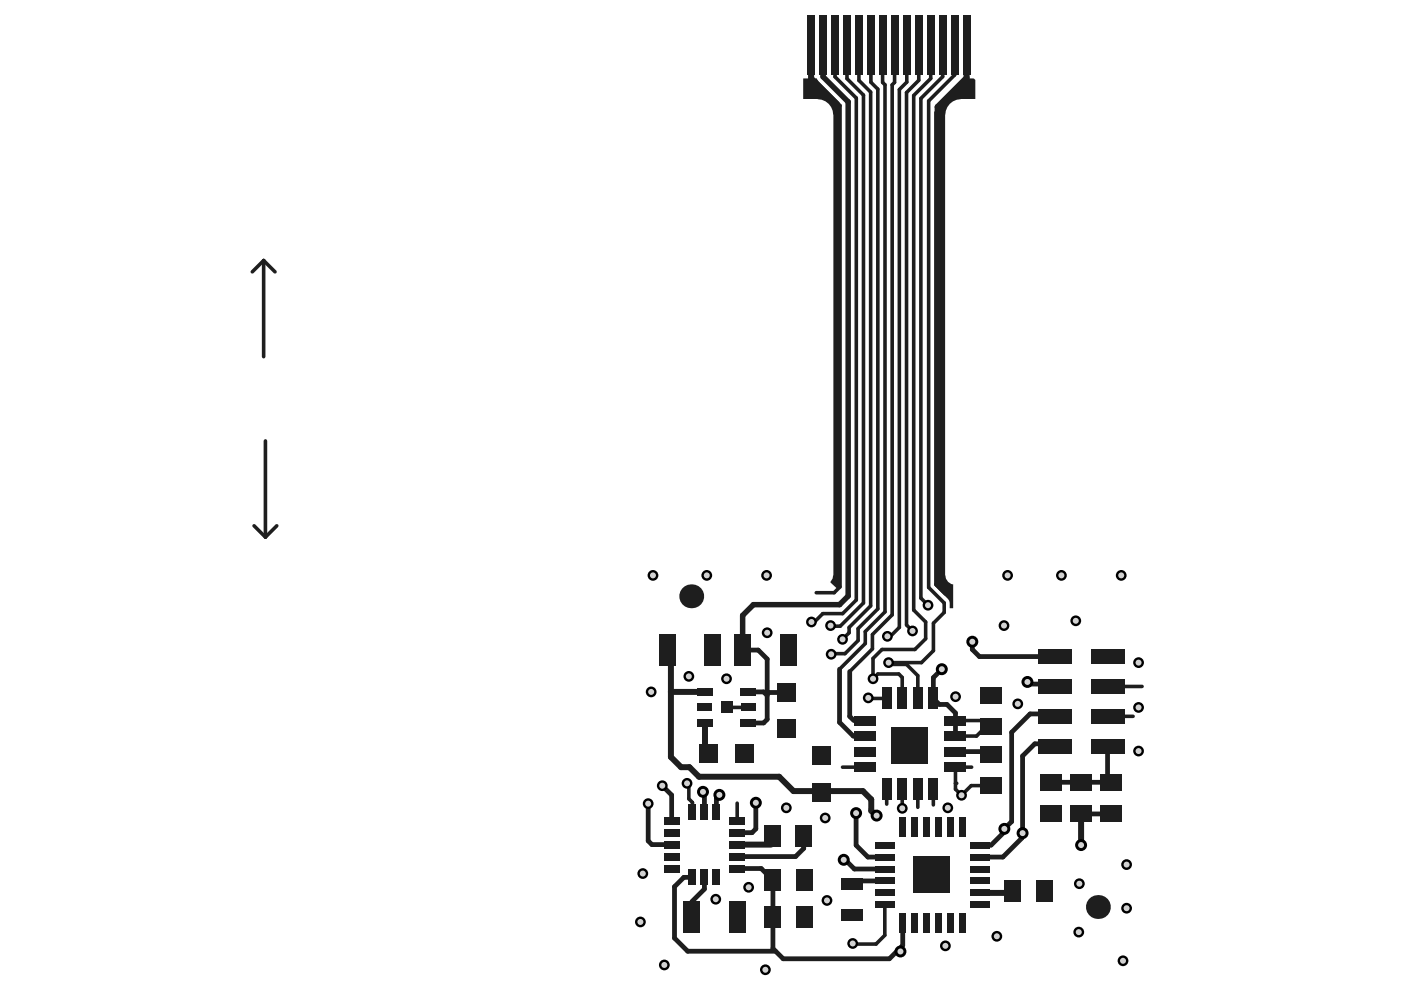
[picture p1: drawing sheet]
<svg xmlns="http://www.w3.org/2000/svg" width="297mm" height="210mm" viewBox="0 0 297 210" stroke-linecap="round" stroke-linejoin="round" font-family="sans-serif">
<g fill="#1e1e1e">
<path d="M204.8 16.6h1.7l.3 .4v4h-3a3.5 3.5 0 0 0-3.4 3.4v97.5a2.09 2.09 0 0 0 1.7 2v5.1h-.7a2.12 2.12 0 0 0-.4-2l-2.9-2.9v-100.4l6.7-6.6z"/>
<path d="M171.3 9.5h1.3v7.1h.6l.3 .6 4.5 4.5v102.8l-.6 .2-1.3-1.2 .4-.8 .2-.8v-97.5a3.5 3.5 0 0 0-3.4-3.4h-3v-4.4h1z"/>
</g>
<path d="M53.5 57.6l2.4-2.4 2.4 2.4" fill="none" stroke="#1e1e1e" stroke-width=".76"/>
<path d="M137.4 178.3l.8 .8h4.2M140.4 166.6l2 2" fill="none" stroke="#1e1e1e" stroke-width="1"/>
<path d="M142.2 160.5l2.2 2.2" fill="none" stroke="#1e1e1e" stroke-width="1.3"/>
<circle cx="142.2" cy="146.7" r=".38" fill="#1e1e1e"/>
<path d="M172 9.5v6.8M141.5 137.8l.7 .8M162.7 147.2v.3M184.1 148l.1 .1M146 166.1v3.3l.8 .7v2M178.6 162.7h4.7M180.8 200.2h4.9" fill="none" stroke="#1e1e1e" stroke-width=".76"/>
<path d="M157.5 137.8h3.3l1.9 1.9M158.6 146.7h3.3l.8 .8v5M163 146.8l-.3 .4M180.9 156.1h2.4M149.4 167.9v4.2M152.5 168.5l-.6 .7v2.9M160.3 175.7l-.9 .8h-3.1M170.4 177.2v2.7l-1.7 1.7M181.5 179.2l2.5 2.5M149.4 186v2.5l-2.7 2.7M163.9 195.5v5.6" fill="none" stroke="#1e1e1e" stroke-width="1"/>
<path d="M149.5 160.4l.6 .6M182.9 167.7l1.8 1.8v2.4l1.2 1" fill="none" stroke="#1e1e1e" stroke-width="1.3"/>
<path d="M174.5 9.5v6.8M159.7 128.2l-2.2 2.3" fill="none" stroke="#1e1e1e" stroke-width="1.2"/>
<circle cx="178.6" cy="135.6" r=".38" fill="#1e1e1e"/>
<g fill="none" stroke="#1e1e1e" stroke-width=".76">
<path d="M172 16.3l6.1 6.1v102l-1.2 1.3h-3.8M177 9.5v6.8l4.6 4.5v106.4l-2.9 2.9h-4.2l-2.2 2.2M179.6 9.5v7.2l3.5 3.5v107.6l-5 5h-2.3M182.1 9.5v7.6l2.5 2.4v109l-4.6 4.5v1.2l-1.4 1.4M184.6 9.5v7.9l1.5 1.5v110.2l-4.2 4.2v2.5l-2.8 2.8h-2.5M187.1 14.9v2.6l.5 .5v111.7l-4.1 4.2v2.5l-5.5 5.5M187.2 9.5l.2 .2M189.7 14.9v2.6l-.5 .5v112.4l-4.2 4.1v3.1l-4.8 4.8M192.3 9.5v7.9l-1.6 1.6v114l-1.9 1.9M194.8 9.5v7.5l-2.6 2.6v112.9l1.3 1.3M197.3 9.5v7.1l-3.6 3.7v109l2.6 2.6v3.5l-2.3 2.3h-7l-1.9 1.9v4.3l1-1h4.5l.7 .7v4.5M199.9 9.5v6.8l-4.7 4.6v105.9l1.6 1.5"/>
<path d="M202.4 9.5v6.4l-5.5 5.5v103.2l3.3 3.2v2l-2.3 2.3v5.9l-2.5 2.5h-7l.4 .4h3.4l2.4 2.4v4.8M55.9 55.2v20.4M56.3 93.5v20.4M53.9 111.5l2.4 2.4M58.7 111.5l-2.4 2.4M198.4 123.9l2 2M154 150h4.6M181 152.8h2.3M184.2 148.1h3.8M202.6 152.8h6.2M208.7 154.4l-1.7 1.7h-4.4M234.8 145.5h7.3"/>
<path d="M234.8 151.9h5.4M156.3 170.3v3.7M188 167.3v3.2M191.3 167.3v4.1M194.6 167.3v3.9M197.9 167.3v3.4M202.6 166.1h.3M206 162.7h-3.4v4.6l1.3 1.3 2-2h4.2M146.7 191.2v3.3M187.6 191.9v6.4l-1.9 1.9"/>
</g>
<path d="M174.5 16.3l5.3 5.3v104.8l-1.8 1.8h-18.3M157.5 130.5v7.3" fill="none" stroke="#1e1e1e" stroke-width="1.2"/>
<g fill="none" stroke="#1e1e1e" stroke-width="1">
<path d="M162.7 139.7v7.5M206.1 136.1v1.6l1.6 1.5h16M162.7 152.5l-.8 .8h-3.3M163 146.8h3.5M178 141.9v11.3l2.9 2.9M180.2 142.4v9.5l.8 .9M199.7 141.9l-1.8 1.8v4.4l1.3 1.3h1.6l1.8 1.8v4.9M202.6 159.4h7.5M217.8 144.6l.5 .4h5.4M223.7 151.4h-5.3l-3.9 3.9v18.9l-1.6 1.5M223.7 157.7h-4.3l-2.6 2.6v16.3M234.8 157.7v7.5l.9 .8"/>
<path d="M137.4 170.4v7.9M142.4 168.6v5.4M160.3 170.2v5.5M181.5 172.8v6.4M213.6 175.7l-3.5 3.5h-2.2M216.7 176.6v1.1l-4.1 4h-4.7M222.7 165.9h12.8M229.2 179.2h.1M229.2 172.6h6.5M146.8 186h-1.8l-2 2v10.9l2.8 2.8h18.6M156.3 184.1h5.1l2.5 2.5v7.7M156.3 181.6h12.4"/>
<path d="M179 182.1l2.1 2.2h6.5M181.3 186.8h6.3M184 181.7h3.6M191.4 195.7v4.8l-2.8 2.8h-22.5l-2.2-2.2"/>
</g>
<path d="M204.9 9.5v7l-6.1 6.2v101.2M142.2 138.6v21.9M142.2 146.7h7.3M149.5 153.3v7.1M144.4 162.7h1.8l2 2h17l3 3h14.7M156.3 179.1h7.2M229.2 172.6v6.6M207.9 189.3h6.2" fill="none" stroke="#1e1e1e" stroke-width="1.3"/>
<circle cx="238.9" cy="192.6" r="1.14" fill="#000"/>
<circle cx="238.9" cy="192.6" r=".63" fill="#d2d2d2"/>
<circle cx="213.6" cy="122" r="1.14" fill="#000"/>
<circle cx="213.6" cy="122" r=".63" fill="#d2d2d2"/>
<circle cx="225" cy="122" r="1.14" fill="#000"/>
<circle cx="225" cy="122" r=".63" fill="#d2d2d2"/>
<circle cx="237.7" cy="122" r="1.14" fill="#000"/>
<circle cx="237.7" cy="122" r=".63" fill="#d2d2d2"/>
<circle cx="215.8" cy="149.2" r="1.14" fill="#000"/>
<circle cx="215.8" cy="149.2" r=".63" fill="#d2d2d2"/>
<circle cx="154" cy="143.9" r="1.14" fill="#000"/>
<circle cx="154" cy="143.9" r=".63" fill="#d2d2d2"/>
<circle cx="136.3" cy="185.2" r="1.14" fill="#000"/>
<circle cx="136.3" cy="185.2" r=".63" fill="#d2d2d2"/>
<circle cx="135.8" cy="195.5" r="1.14" fill="#000"/>
<circle cx="135.8" cy="195.5" r=".63" fill="#d2d2d2"/>
<circle cx="238.1" cy="203.7" r="1.14" fill="#000"/>
<circle cx="238.1" cy="203.7" r=".63" fill="#d2d2d2"/>
<circle cx="162.5" cy="122" r="1.14" fill="#000"/>
<circle cx="162.5" cy="122" r=".63" fill="#d2d2d2"/>
<circle cx="175.3" cy="190.9" r="1.14" fill="#000"/>
<circle cx="175.3" cy="190.9" r=".63" fill="#d2d2d2"/>
<circle cx="241.4" cy="140.5" r="1.14" fill="#000"/>
<circle cx="241.4" cy="140.5" r=".63" fill="#d2d2d2"/>
<circle cx="241.4" cy="159.2" r="1.14" fill="#000"/>
<circle cx="241.4" cy="159.2" r=".63" fill="#d2d2d2"/>
<circle cx="241.4" cy="150" r="1.14" fill="#000"/>
<circle cx="241.4" cy="150" r=".63" fill="#d2d2d2"/>
<circle cx="212.9" cy="132.6" r="1.14" fill="#000"/>
<circle cx="212.9" cy="132.6" r=".63" fill="#d2d2d2"/>
<circle cx="228.7" cy="197.6" r="1.14" fill="#000"/>
<circle cx="228.7" cy="197.6" r=".63" fill="#d2d2d2"/>
<circle cx="140.9" cy="204.6" r="1.14" fill="#000"/>
<circle cx="140.8" cy="204.6" r=".63" fill="#d2d2d2"/>
<circle cx="200.4" cy="200.5" r="1.14" fill="#000"/>
<circle cx="200.4" cy="200.5" r=".63" fill="#d2d2d2"/>
<circle cx="162.3" cy="205.6" r="1.14" fill="#000"/>
<circle cx="162.3" cy="205.6" r=".63" fill="#d2d2d2"/>
<circle cx="160.3" cy="170.2" r="1.27" fill="#000"/>
<circle cx="160.3" cy="170.2" r=".63" fill="#d2d2d2"/>
<circle cx="152.5" cy="168.5" r="1.27" fill="#000"/>
<circle cx="152.5" cy="168.5" r=".63" fill="#d2d2d2"/>
<circle cx="149" cy="167.9" r="1.27" fill="#000"/>
<circle cx="149" cy="167.9" r=".63" fill="#d2d2d2"/>
<circle cx="212.9" cy="175.7" r="1.27" fill="#000"/>
<circle cx="212.9" cy="175.7" r=".63" fill="#d2d2d2"/>
<circle cx="216.8" cy="176.6" r="1.27" fill="#000"/>
<circle cx="216.8" cy="176.6" r=".63" fill="#d2d2d2"/>
<circle cx="217.8" cy="144.6" r="1.27" fill="#000"/>
<circle cx="217.8" cy="144.6" r=".63" fill="#d2d2d2"/>
<circle cx="229.2" cy="179.2" r="1.27" fill="#000"/>
<circle cx="229.2" cy="179.2" r=".63" fill="#d2d2d2"/>
<circle cx="190.9" cy="201.7" r="1.27" fill="#000"/>
<circle cx="190.9" cy="201.7" r=".63" fill="#d2d2d2"/>
<circle cx="181.5" cy="172.4" r="1.27" fill="#000"/>
<circle cx="181.5" cy="172.4" r=".63" fill="#d2d2d2"/>
<circle cx="184.1" cy="148" r="1.14" fill="#000"/>
<circle cx="184.1" cy="148" r=".63" fill="#d2d2d2"/>
<circle cx="185.1" cy="143.9" r="1.14" fill="#000"/>
<circle cx="185.1" cy="143.9" r=".63" fill="#d2d2d2"/>
<circle cx="172" cy="131.9" r="1.14" fill="#000"/>
<circle cx="172" cy="131.9" r=".63" fill="#d2d2d2"/>
<circle cx="176.1" cy="132.6" r="1.14" fill="#000"/>
<circle cx="176.1" cy="132.6" r=".63" fill="#d2d2d2"/>
<circle cx="176.2" cy="138.7" r="1.14" fill="#000"/>
<circle cx="176.2" cy="138.7" r=".63" fill="#d2d2d2"/>
<circle cx="178.6" cy="135.6" r="1.14" fill="#000"/>
<circle cx="178.6" cy="135.6" r=".63" fill="#d2d2d2"/>
<circle cx="180.8" cy="200" r="1.14" fill="#000"/>
<circle cx="180.8" cy="200" r=".63" fill="#d2d2d2"/>
<circle cx="193.5" cy="133.8" r="1.14" fill="#000"/>
<circle cx="193.5" cy="133.8" r=".63" fill="#d2d2d2"/>
<circle cx="137.4" cy="170.4" r="1.14" fill="#000"/>
<circle cx="137.4" cy="170.4" r=".63" fill="#d2d2d2"/>
<circle cx="140.4" cy="166.6" r="1.14" fill="#000"/>
<circle cx="140.4" cy="166.6" r=".63" fill="#d2d2d2"/>
<circle cx="188.4" cy="140.5" r="1.14" fill="#000"/>
<circle cx="188.4" cy="140.5" r=".63" fill="#d2d2d2"/>
<circle cx="188.1" cy="134.9" r="1.14" fill="#000"/>
<circle cx="188.1" cy="134.9" r=".63" fill="#d2d2d2"/>
<circle cx="196.8" cy="128.3" r="1.14" fill="#000"/>
<circle cx="196.8" cy="128.3" r=".63" fill="#d2d2d2"/>
<circle cx="199.7" cy="141.9" r="1.27" fill="#000"/>
<circle cx="199.7" cy="141.9" r=".63" fill="#d2d2d2"/>
<circle cx="185.9" cy="172.9" r="1.27" fill="#000"/>
<circle cx="185.9" cy="172.9" r=".63" fill="#d2d2d2"/>
<circle cx="206.1" cy="136.1" r="1.27" fill="#000"/>
<circle cx="206.1" cy="136.1" r=".63" fill="#d2d2d2"/>
<circle cx="145.7" cy="166.1" r="1.14" fill="#000"/>
<circle cx="145.7" cy="166.1" r=".63" fill="#d2d2d2"/>
<circle cx="178.9" cy="182.3" r="1.27" fill="#000"/>
<circle cx="178.9" cy="182.3" r=".63" fill="#d2d2d2"/>
<circle cx="149.9" cy="122" r="1.14" fill="#000"/>
<circle cx="149.9" cy="122" r=".63" fill="#d2d2d2"/>
<circle cx="158.7" cy="188.1" r="1.14" fill="#000"/>
<circle cx="158.7" cy="188.1" r=".63" fill="#d2d2d2"/>
<circle cx="162.7" cy="134.2" r="1.14" fill="#000"/>
<circle cx="162.7" cy="134.2" r=".63" fill="#d2d2d2"/>
<circle cx="138.1" cy="146.7" r="1.14" fill="#000"/>
<circle cx="138.1" cy="146.7" r=".63" fill="#d2d2d2"/>
<circle cx="138.4" cy="122" r="1.14" fill="#000"/>
<circle cx="138.4" cy="122" r=".63" fill="#d2d2d2"/>
<circle cx="166.7" cy="171.3" r="1.14" fill="#000"/>
<circle cx="166.7" cy="171.3" r=".63" fill="#d2d2d2"/>
<circle cx="203.9" cy="168.6" r="1.14" fill="#000"/>
<circle cx="203.9" cy="168.6" r=".63" fill="#d2d2d2"/>
<circle cx="211.3" cy="198.5" r="1.14" fill="#000"/>
<circle cx="211.3" cy="198.5" r=".63" fill="#d2d2d2"/>
<circle cx="202.6" cy="147.7" r="1.14" fill="#000"/>
<circle cx="202.6" cy="147.7" r=".63" fill="#d2d2d2"/>
<circle cx="238.9" cy="183.3" r="1.14" fill="#000"/>
<circle cx="238.9" cy="183.3" r=".63" fill="#d2d2d2"/>
<circle cx="228.8" cy="187.4" r="1.14" fill="#000"/>
<circle cx="228.8" cy="187.4" r=".63" fill="#d2d2d2"/>
<circle cx="175" cy="173.4" r="1.14" fill="#000"/>
<circle cx="175" cy="173.4" r=".63" fill="#d2d2d2"/>
<circle cx="146" cy="143.4" r="1.14" fill="#000"/>
<circle cx="146" cy="143.4" r=".63" fill="#d2d2d2"/>
<circle cx="191.3" cy="171.4" r="1.14" fill="#000"/>
<circle cx="191.3" cy="171.4" r=".63" fill="#d2d2d2"/>
<circle cx="201" cy="171.3" r="1.14" fill="#000"/>
<circle cx="201" cy="171.3" r=".63" fill="#d2d2d2"/>
<circle cx="151.8" cy="190.7" r="1.14" fill="#000"/>
<circle cx="151.8" cy="190.7" r=".63" fill="#d2d2d2"/>
<circle cx="228.1" cy="131.6" r="1.14" fill="#000"/>
<circle cx="228.1" cy="131.6" r=".63" fill="#d2d2d2"/>
<g fill="#1e1e1e">
<path d="M140.8 180.9h3.3v1.5h-3.3z" fill-rule="evenodd"/>
<path d="M140.8 178.3h3.3v1.5h-3.3z" fill-rule="evenodd"/>
<path d="M140.8 175.8h3.3v1.5h-3.3z" fill-rule="evenodd"/>
<path d="M139.7 134.5h3.6v6.6h-3.6z" fill-rule="evenodd"/>
<path d="M148.2 157.8h3.8v3.9h-3.8z" fill-rule="evenodd"/>
<path d="M147.9 149.2h3.1v1.6h-3.1z" fill-rule="evenodd"/>
<path d="M147.8 145.9h3.3v1.6h-3.3z" fill-rule="evenodd"/>
<path d="M149.3 134.5h3.6v6.6h-3.6z" fill-rule="evenodd"/>
<path d="M157 145.9h3.2v1.6h-3.2z" fill-rule="evenodd"/>
<path d="M157.1 149.2h3v1.6h-3z" fill-rule="evenodd"/>
<path d="M168.6 174.9h3.6v4.6h-3.6z" fill-rule="evenodd"/>
<path d="M178.3 186.2h4.6v2.6h-4.6z" fill-rule="evenodd"/>
<path d="M181 158.3h4.6v2.1h-4.6z" fill-rule="evenodd"/>
<path d="M181 155.1h4.6v2h-4.6z" fill-rule="evenodd"/>
<path d="M193.6 165.1h2v4.5h-2z" fill-rule="evenodd"/>
<path d="M190.3 165.1h2v4.5h-2z" fill-rule="evenodd"/>
<path d="M190.3 145.8h2v4.6h-2z" fill-rule="evenodd"/>
<path d="M193.6 145.8h2v4.6h-2z" fill-rule="evenodd"/>
<path d="M200.3 155.1h4.6v2h-4.6z" fill-rule="evenodd"/>
<path d="M200.3 158.3h4.6v2.1h-4.6z" fill-rule="evenodd"/>
<path d="M213 186.7h3.5v4.5h-3.5z" fill-rule="evenodd"/>
<path d="M207.9 164.8h4.5v3.5h-4.5z" fill-rule="evenodd"/>
<path d="M207.9 158.2h4.5v3.6h-4.5z" fill-rule="evenodd"/>
<path d="M207.9 145.7h4.5v3.6h-4.5z" fill-rule="evenodd"/>
<path d="M219.6 186.7h3.5v4.5h-3.5z" fill-rule="evenodd"/>
<path d="M220.5 164.1h4.5v3.5h-4.5z" fill-rule="evenodd"/>
<path d="M220.1 156.7h7.1v3h-7.1z" fill-rule="evenodd"/>
<path d="M220.1 144h7.1v3.1h-7.1z" fill-rule="evenodd"/>
<path d="M220.1 137.7h7.1v3h-7.1z" fill-rule="evenodd"/>
<path d="M140.8 183.4h3.3v1.5h-3.3z" fill-rule="evenodd"/>
<path d="M140.8 173.3h3.3v1.5h-3.3z" fill-rule="evenodd"/>
<path d="M151.1 184.4h1.5v3.3h-1.5z" fill-rule="evenodd"/>
<path d="M148.6 184.4h1.5v3.3h-1.5z" fill-rule="evenodd"/>
<path d="M146.1 184.4h1.5v3.3h-1.5z" fill-rule="evenodd"/>
<path d="M147.8 152.5h3.3v1.5h-3.3z" fill-rule="evenodd"/>
<path d="M146.1 170.5h1.5v3.3h-1.5z" fill-rule="evenodd"/>
<path d="M148.6 170.5h1.5v3.3h-1.5z" fill-rule="evenodd"/>
<path d="M151.1 170.5h1.5v3.3h-1.5z" fill-rule="evenodd"/>
<path d="M157 152.5h3.2v1.5h-3.2z" fill-rule="evenodd"/>
<path d="M168.7 192.1h3.5v4.5h-3.5z" fill-rule="evenodd"/>
<path d="M168.7 184.3h3.5v4.6h-3.5z" fill-rule="evenodd"/>
<path d="M178.3 192.8h4.6v2.6h-4.6z" fill-rule="evenodd"/>
<path d="M181 161.6h4.6v2.1h-4.6z" fill-rule="evenodd"/>
<path d="M181 151.8h4.6v2h-4.6z" fill-rule="evenodd"/>
<path d="M193.2 193.6h1.5v4.1h-1.5z" fill-rule="evenodd"/>
<path d="M190.7 193.6h1.4v4.1h-1.4z" fill-rule="evenodd"/>
<path d="M190.7 173.4h1.4v4h-1.4z" fill-rule="evenodd"/>
<path d="M193.2 173.4h1.5v4h-1.5z" fill-rule="evenodd"/>
<path d="M203.3 193.6h1.5v4.1h-1.5z" fill-rule="evenodd"/>
<path d="M200.8 193.6h1.5v4.1h-1.5z" fill-rule="evenodd"/>
<path d="M198.3 193.6h1.4v4.1h-1.4z" fill-rule="evenodd"/>
<path d="M200.3 151.8h4.6v2h-4.6z" fill-rule="evenodd"/>
<path d="M200.3 161.6h4.6v2.1h-4.6z" fill-rule="evenodd"/>
<path d="M198.3 173.4h1.4v4h-1.4z" fill-rule="evenodd"/>
<path d="M200.8 173.4h1.5v4h-1.5z" fill-rule="evenodd"/>
<path d="M203.3 173.4h1.5v4h-1.5z" fill-rule="evenodd"/>
<path d="M207.9 152.3h4.5v3.5h-4.5z" fill-rule="evenodd"/>
<path d="M220.1 150.4h7.1v3h-7.1z" fill-rule="evenodd"/>
<path d="M220.5 170.7h4.5v3.5h-4.5z" fill-rule="evenodd"/>
<path d="M171.2 3.2h1.5v12.7h-1.5z" fill-rule="evenodd"/>
<path d="M173.7 3.2h1.6v12.7h-1.6z" fill-rule="evenodd"/>
<path d="M178.8 3.2h1.5v12.7h-1.5z" fill-rule="evenodd"/>
<path d="M181.4 3.2h1.5v12.7h-1.5z" fill-rule="evenodd"/>
<path d="M183.9 3.2h1.5v12.7h-1.5z" fill-rule="evenodd"/>
<path d="M189 3.2h1.5v12.7h-1.5z" fill-rule="evenodd"/>
<path d="M191.5 3.2h1.5v12.7h-1.5z" fill-rule="evenodd"/>
<path d="M194 3.2h1.6v12.7h-1.6z" fill-rule="evenodd"/>
<path d="M199.1 3.2h1.5v12.7h-1.5z" fill-rule="evenodd"/>
<path d="M201.6 3.2h1.6v12.7h-1.6z" fill-rule="evenodd"/>
<path d="M204.2 3.2h1.5v12.7h-1.5z" fill-rule="evenodd"/>
<path d="M185.6 191.1h4v1.5h-4z" fill-rule="evenodd"/>
<path d="M185.6 188.6h4v1.5h-4z" fill-rule="evenodd"/>
<path d="M185.6 186h4v1.5h-4z" fill-rule="evenodd"/>
<path d="M162 174.9h3.6v4.6h-3.6z" fill-rule="evenodd"/>
<path d="M154.6 175.8h3.3v1.5h-3.3z" fill-rule="evenodd"/>
<path d="M154.6 178.3h3.3v1.5h-3.3z" fill-rule="evenodd"/>
<path d="M154.6 180.9h3.3v1.5h-3.3z" fill-rule="evenodd"/>
<path d="M185.6 181h4v1.5h-4z" fill-rule="evenodd"/>
<path d="M185.6 178.4h4v1.5h-4z" fill-rule="evenodd"/>
<path d="M172.3 166.1h3.8v3.8h-3.8z" fill-rule="evenodd"/>
<path d="M187 165.1h2v4.5h-2z" fill-rule="evenodd"/>
<path d="M172.3 158.3h3.8v3.9h-3.8z" fill-rule="evenodd"/>
<path d="M155.9 157.8h3.9v3.9h-3.9z" fill-rule="evenodd"/>
<path d="M152.8 148.7h2.5v2.6h-2.5z" fill-rule="evenodd"/>
<path d="M164.8 144.9h3.8v3.9h-3.8z" fill-rule="evenodd"/>
<path d="M187 145.8h2v4.6h-2z" fill-rule="evenodd"/>
<path d="M155.7 134.5h3.5v6.6h-3.5z" fill-rule="evenodd"/>
<path d="M165.3 134.5h3.6v6.6h-3.6z" fill-rule="evenodd"/>
<path d="M205.9 186h4v1.5h-4z" fill-rule="evenodd"/>
<path d="M205.9 188.6h4v1.5h-4z" fill-rule="evenodd"/>
<path d="M205.9 191.1h4v1.5h-4z" fill-rule="evenodd"/>
<path d="M205.9 178.4h4v1.5h-4z" fill-rule="evenodd"/>
<path d="M205.9 181h4v1.5h-4z" fill-rule="evenodd"/>
<path d="M226.9 164.2h4.6v3.6h-4.6z" fill-rule="evenodd"/>
<path d="M196.9 165.1h2v4.5h-2z" fill-rule="evenodd"/>
<path d="M196.9 145.8h2v4.6h-2z" fill-rule="evenodd"/>
<path d="M144.9 191.2h3.6v6.6h-3.6z" fill-rule="evenodd"/>
<path d="M162.1 192.1h3.5v4.5h-3.5z" fill-rule="evenodd"/>
<path d="M162.1 184.3h3.5v4.6h-3.5z" fill-rule="evenodd"/>
<path d="M154.5 191.2h3.6v6.6h-3.6z" fill-rule="evenodd"/>
<path d="M154.6 183.4h3.3v1.5h-3.3z" fill-rule="evenodd"/>
<path d="M185.6 183.5h4v1.5h-4z" fill-rule="evenodd"/>
<path d="M164.8 152.6h3.8v3.9h-3.8z" fill-rule="evenodd"/>
<path d="M154.6 173.2h3.3v1.6h-3.3z" fill-rule="evenodd"/>
<path d="M205.9 183.5h4v1.5h-4z" fill-rule="evenodd"/>
<path d="M195.7 193.6h1.5v4.1h-1.5z" fill-rule="evenodd"/>
<path d="M193.7 181.5h7.7v7.7h-7.7z" fill-rule="evenodd"/>
<path d="M226.9 170.8h4.6v3.5h-4.6z" fill-rule="evenodd"/>
<path d="M195.7 173.4h1.5v4h-1.5z" fill-rule="evenodd"/>
<path d="M176.3 3.2h1.5v12.7h-1.5z" fill-rule="evenodd"/>
<path d="M186.4 3.2h1.5v12.7h-1.5z" fill-rule="evenodd"/>
<path d="M196.6 3.2h1.5v12.7h-1.5z" fill-rule="evenodd"/>
<path d="M233.4 164.2h4.5v3.6h-4.5z" fill-rule="evenodd"/>
<path d="M231.3 156.7h7.1v3h-7.1z" fill-rule="evenodd"/>
<path d="M189 154.1h7.7v7.7h-7.7z" fill-rule="evenodd"/>
<path d="M231.3 144h7.1v3.1h-7.1z" fill-rule="evenodd"/>
<path d="M231.3 137.7h7.1v3h-7.1z" fill-rule="evenodd"/>
<path d="M233.4 170.8h4.5v3.5h-4.5z" fill-rule="evenodd"/>
<path d="M231.3 150.4h7.1v3h-7.1z" fill-rule="evenodd"/>
</g>
<g fill="#1e1e1e">
<circle cx="232.8" cy="192.3" r="2.53"/>
<circle cx="146.6" cy="126.4" r="2.53"/>
</g>
</svg>
